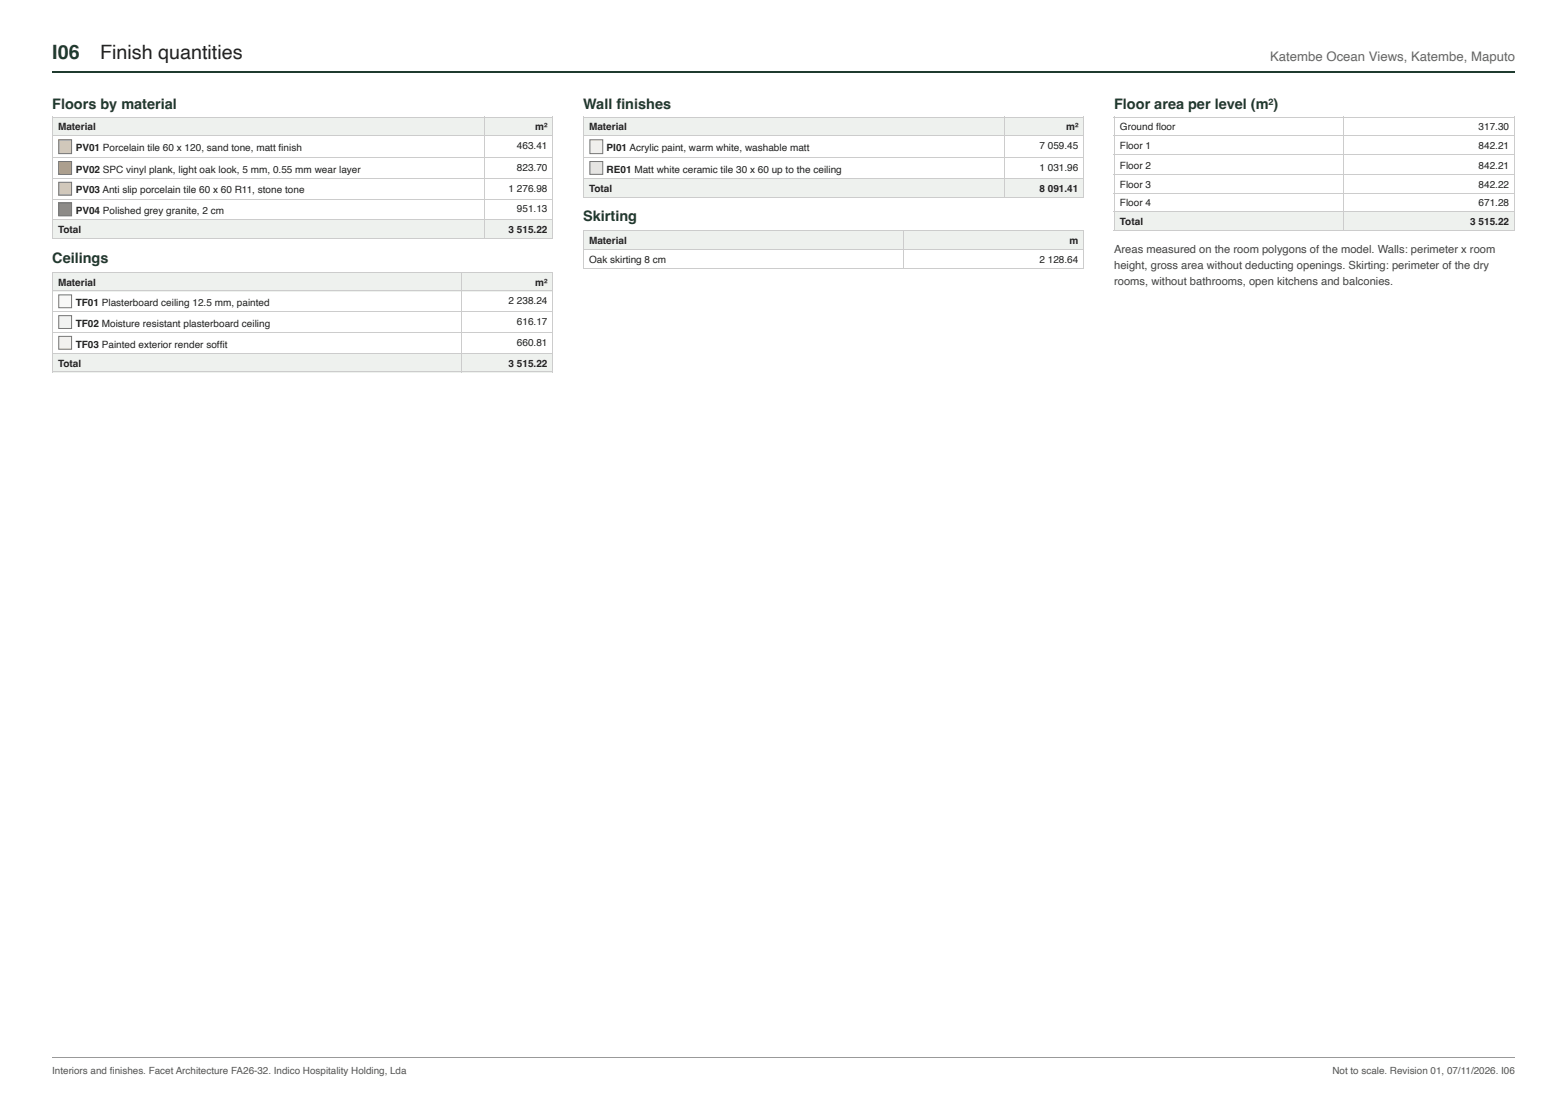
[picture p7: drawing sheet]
<svg xmlns="http://www.w3.org/2000/svg" width="420mm" height="297mm" viewBox="0 0 420 297" stroke-linecap="round" stroke-linejoin="round" font-family="sans-serif">
<defs><g id="words">
<text font-size="5.3" fill="#1f3b2f" x="14" y="15.9">I06</text>
<text font-size="5.3" fill="#222" x="26.8" y="15.9">Finish quantities</text>
<g font-size="3.9" fill="#1f3b2f">
<text x="14" y="29.1">Floors by material</text>
<text x="156.3" y="29.1">Wall fi nishes</text>
<text x="298.6" y="29.1">Floor area per level (m²)</text>
<text x="156.3" y="59.3">Skirting</text>
<text x="14" y="70.4">Ceilings</text>
</g>
<text font-size="3.5" fill="#666" x="340.4" y="16.4">Katembe Ocean Views, Katembe, Maputo</text>
<g font-size="3" fill="#444">
<text x="298.6" y="67.7">Areas measured on the room polygons of the model. Walls: perimeter x room</text>
<text x="298.6" y="72">height, gross area without deducting openings. Skirting: perimeter of the dry</text>
<text x="298.6" y="76.2">rooms, without bathrooms, open kitchens and balconies.</text>
</g>
<g font-size="2.7" fill="#222">
<text x="15.6" y="34.9">Material</text>
<text x="143.4" y="34.9">m²</text>
<text x="157.8" y="34.9">Material</text>
<text x="285.7" y="34.9">m²</text>
<text x="300.1" y="34.9">Ground fl oor</text>
<text x="396.2" y="34.9">317.30</text>
<text x="20.3" y="40.4">PV01 Porcelain tile 60 x 120, sand tone, matt fi nish</text>
<text x="138.5" y="40">463.41</text>
<text x="162.6" y="40.4">PI01 Acrylic paint, warm white, washable matt</text>
<text x="278.6" y="40">7</text>
<text x="280.8" y="40">059.45</text>
<text x="300.1" y="40">Floor 1</text>
<text x="396.2" y="40">842.21</text>
<text x="20.3" y="46.3">PV02 SPC vinyl plank, light oak look, 5 mm, 0.55 mm wear layer</text>
<text x="138.5" y="45.8">823.70</text>
<text x="162.6" y="46.3">RE01 Matt white ceramic tile 30 x 60 up to the ceiling</text>
<text x="278.6" y="45.8">1</text>
<text x="280.8" y="45.8">031.96</text>
<text x="300.1" y="45.2">Floor 2</text>
<text x="396.2" y="45.2">842.21</text>
<text x="20.3" y="51.8">PV03 Anti slip porcelain tile 60 x 60 R11, stone tone</text>
<text x="136.3" y="51.3">1</text>
<text x="138.5" y="51.3">276.98</text>
<text x="157.8" y="51.3">Total</text>
<text x="278.6" y="51.3">8</text>
<text x="280.8" y="51.3">091.41</text>
<text x="300.1" y="50.3">Floor 3</text>
<text x="396.2" y="50.3">842.22</text>
<text x="20.3" y="57.4">PV04 Polished grey granite, 2 cm</text>
<text x="138.5" y="56.9">951.13</text>
<text x="300.1" y="55.3">Floor 4</text>
<text x="396.2" y="55.3">671.28</text>
<text x="15.6" y="62.4">Total</text>
<text x="136.3" y="62.4">3</text>
<text x="138.5" y="62.4">515.22</text>
<text x="157.8" y="65.4">Material</text>
<text x="286.6" y="65.4">m</text>
<text x="300.1" y="60.3">Total</text>
<text x="394" y="60.3">3</text>
<text x="396.2" y="60.3">515.22</text>
<text x="157.8" y="70.4">Oak skirting 8 cm</text>
<text x="278.6" y="70.4">2</text>
<text x="280.8" y="70.4">128.64</text>
<text x="15.6" y="76.5">Material</text>
<text x="143.4" y="76.5">m²</text>
<text x="20.3" y="82">TF01 Plasterboard ceiling 12.5 mm, painted</text>
<text x="136.3" y="81.5">2</text>
<text x="138.5" y="81.5">238.24</text>
<text x="20.3" y="87.5">TF02 Moisture resistant plasterboard ceiling</text>
<text x="138.5" y="87">616.17</text>
<text x="20.3" y="93.1">TF03 Painted exterior render soffi t</text>
<text x="138.5" y="92.6">660.81</text>
<text x="15.6" y="98.2">Total</text>
<text x="136.3" y="98.2">3</text>
<text x="138.5" y="98.2">515.22</text>
</g>
<g font-size="2.6" fill="#555">
<text x="14" y="287.6">Interiors and fi nishes. Facet Architecture FA26-32. Indico Hospitality Holding, Lda</text>
<text x="357.1" y="287.6">Not to scale. Revision 01, 07/11/2026. I06</text>
</g>
</g></defs>
<path d="M14 19.1h391.9v.5h-391.9z" fill="#1f3b2f"/>
<g fill="#eef1ee">
<path d="M14 31.5h115.9v5h-115.9z"/>
<path d="M129.9 31.5h18.3v5h-18.3z"/>
<path d="M14 58.7h115.9v5.1h-115.9z"/>
<path d="M129.9 58.7h18.3v5.1h-18.3z"/>
</g>
<path d="M14 31.4h134.2M14 36.4h134.2M14.2 31.2v32.8M129.8 31.2v32.8M148 31.2v32.8M14 42.2h134.2M14 47.8h134.2M14 53.3h134.2M14 58.9h134.2M14 63.9h134.2" fill="none" stroke="#ccc" stroke-width=".27"/>
<g fill="#eef1ee">
<path d="M14 72.8h109.8v5.3h-109.8z"/>
<path d="M123.8 72.8h24.4v5.3h-24.4z"/>
<path d="M14 94.7h109.8v5h-109.8z"/>
<path d="M123.8 94.7h24.4v5h-24.4z"/>
</g>
<path d="M14 72.9h134.2M14 77.9h134.2M14.2 72.8v26.9M123.7 72.8v26.9M148 72.8v26.9M14 83.5h134.2M14 89h134.2M14 94.6h134.2M14 99.6h134.2" fill="none" stroke="#ccc" stroke-width=".27"/>
<path d="M15.6 37.3h3.7v4h-3.7z" fill="#d8c8ad"/>
<path d="M15.7 37.4h3.5v3.7h-3.5z" fill="none" stroke="#777" stroke-width=".27"/>
<path d="M15.6 43.1h3.7v3.7h-3.7z" fill="#b99a73"/>
<path d="M15.7 43.3h3.5v3.4h-3.5z" fill="none" stroke="#777" stroke-width=".27"/>
<path d="M15.6 48.7h3.7v3.7h-3.7z" fill="#cfc6b8"/>
<path d="M15.7 48.8h3.5v3.5h-3.5z" fill="none" stroke="#777" stroke-width=".27"/>
<path d="M15.6 54.2h3.7v3.7h-3.7z" fill="#8f8a82"/>
<path d="M15.7 54.4h3.5v3.4h-3.5z" fill="none" stroke="#777" stroke-width=".27"/>
<path d="M15.6 78.8h3.7v3.8h-3.7z" fill="#faf8f4"/>
<path d="M15.7 79h3.5v3.4h-3.5z" fill="none" stroke="#777" stroke-width=".27"/>
<path d="M15.6 84.4h3.7v3.7h-3.7z" fill="#f1f3f1"/>
<path d="M15.7 84.5h3.5v3.5h-3.5z" fill="none" stroke="#777" stroke-width=".27"/>
<path d="M15.6 90h3.7v3.7h-3.7z" fill="#f4f1ea"/>
<path d="M15.7 90.1h3.5v3.4h-3.5z" fill="none" stroke="#777" stroke-width=".27"/>
<g fill="#eef1ee">
<path d="M156.4 31.5h112.7v5h-112.7z"/>
<path d="M269.1 31.5h21.4v5h-21.4z"/>
<path d="M156.4 47.6h112.7v5.1h-112.7z"/>
<path d="M269.1 47.6h21.4v5.1h-21.4z"/>
</g>
<path d="M156.4 31.4h134.1M156.4 36.4h134.1M156.5 31.2v21.7M269.2 31.2v21.7M290.4 31.2v21.7M156.4 42.2h134.1M156.4 47.8h134.1M156.4 52.8h134.1" fill="none" stroke="#ccc" stroke-width=".27"/>
<g fill="#eef1ee">
<path d="M156.4 61.6h85.7v5.1h-85.7z"/>
<path d="M242.1 61.6h48.4v5.1h-48.4z"/>
</g>
<path d="M156.4 61.8h134.1M156.4 66.8h134.1M156.4 71.8h134.1M156.5 61.6v10.4M242.2 61.6v10.4M290.4 61.6v10.4" fill="none" stroke="#ccc" stroke-width=".27"/>
<path d="M158 37.3h3.7v4h-3.7z" fill="#f3efe7"/>
<path d="M158.1 37.4h3.4v3.7h-3.4z" fill="none" stroke="#777" stroke-width=".27"/>
<path d="M158 43.1h3.7v3.7h-3.7z" fill="#e9e4da"/>
<path d="M158.1 43.3h3.4v3.4h-3.4z" fill="none" stroke="#777" stroke-width=".27"/>
<g fill="#eef1ee">
<path d="M298.7 56.6h61.4v5h-61.4z"/>
<path d="M360.1 56.6h45.8v5h-45.8z"/>
</g>
<path d="M298.4 31.4h107.5M298.4 36.4h107.5M298.6 31.2v30.7M360 31.2v30.7M405.7 31.2v30.7M298.4 41.4h107.5M298.4 46.7h107.5M298.4 51.7h107.5M298.4 56.8h107.5M298.4 61.8h107.5" fill="none" stroke="#ccc" stroke-width=".27"/>
<path d="M14 283.2h391.9" fill="none" stroke="#999" stroke-width=".27"/>
<use href="#words"/>
</svg>
